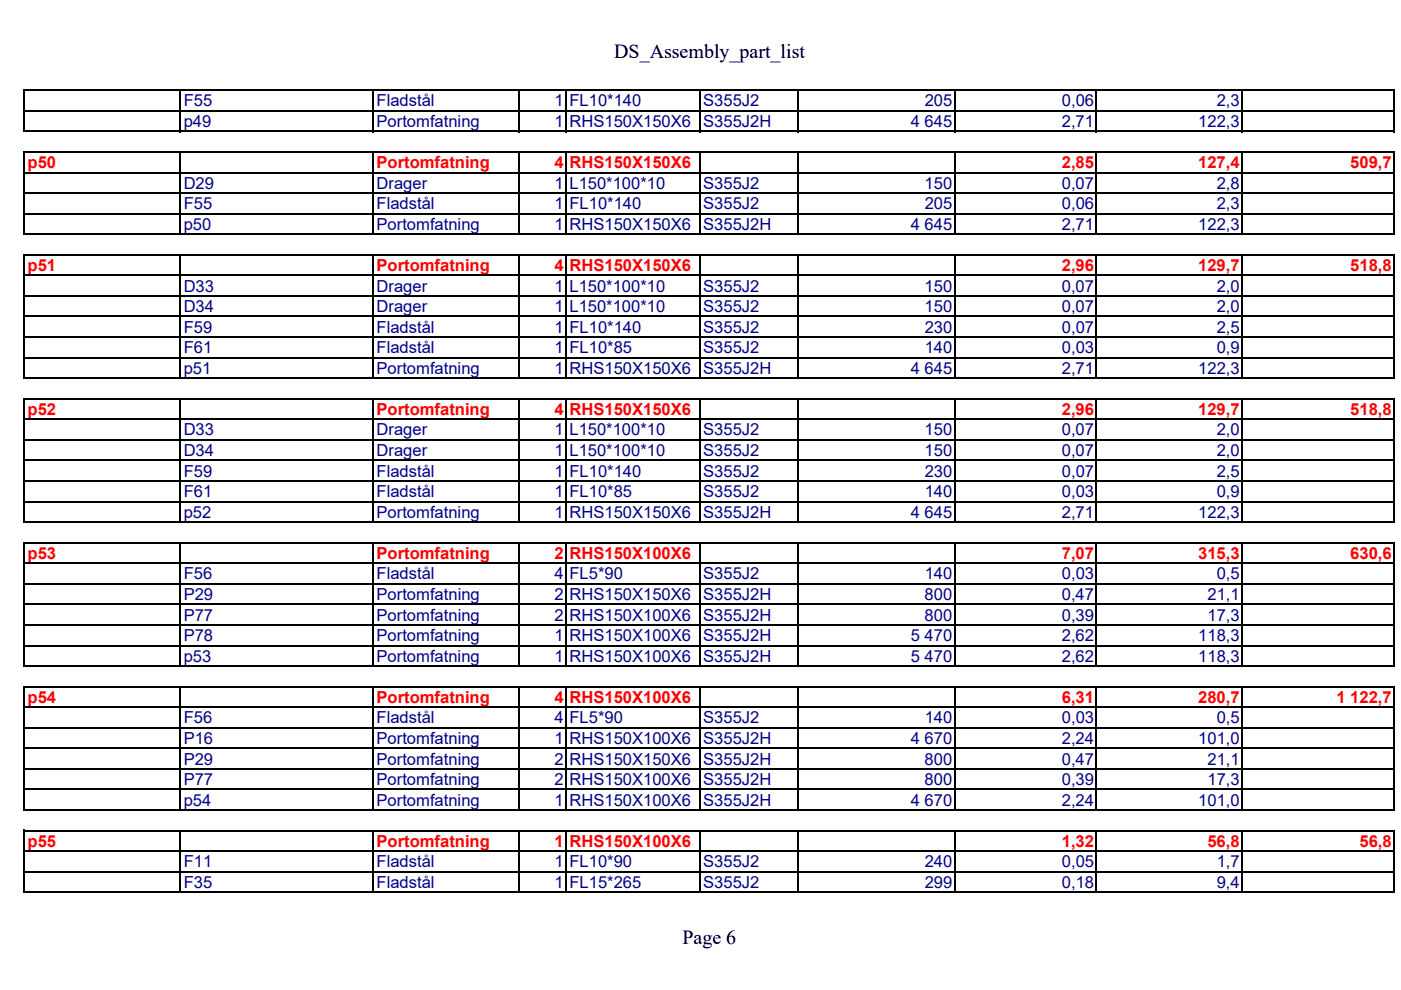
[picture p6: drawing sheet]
<svg xmlns="http://www.w3.org/2000/svg" width="297mm" height="210mm" viewBox="0 0 297 210" stroke-linecap="round" stroke-linejoin="round" font-family="sans-serif">
<defs><g id="words">
<g font-size="4.2">
<text x="130.2" y="12.3">DS_Assembly_part_list</text>
<text x="144.7" y="200.2">Page 6</text>
</g>
<g font-size="3.5" fill="#00008b">
<text x="38.9" y="22.6">F55</text>
<text x="79.8" y="22.6">Fladstål</text>
<text x="117.5" y="22.6">1 FL10*140</text>
<text x="149.1" y="22.6">S355J2</text>
<text x="196" y="22.6">205</text>
<text x="225.1" y="22.6">0,06</text>
<text x="258" y="22.6">2,3</text>
<text x="38.9" y="26.9">p49</text>
<text x="79.8" y="26.9">Portomfatning</text>
<text x="117.5" y="26.9">1 RHS150X150X6</text>
<text x="149.1" y="26.9">S355J2H</text>
<text x="193.1" y="26.9">4 645</text>
<text x="225.1" y="26.9">2,71</text>
<text x="254" y="26.9">122,3</text>
<text x="38.9" y="40">D29</text>
<text x="79.8" y="40">Drager</text>
<text x="117.5" y="40">1 L150*100*10</text>
<text x="149.1" y="40">S355J2</text>
<text x="196" y="40">150</text>
<text x="225.1" y="40">0,07</text>
<text x="258" y="40">2,8</text>
<text x="38.9" y="44.4">F55</text>
<text x="79.8" y="44.4">Fladstål</text>
<text x="117.5" y="44.4">1 FL10*140</text>
<text x="149.1" y="44.4">S355J2</text>
<text x="196" y="44.4">205</text>
<text x="225.1" y="44.4">0,06</text>
<text x="258" y="44.4">2,3</text>
<text x="38.9" y="48.7">p50</text>
<text x="79.8" y="48.7">Portomfatning</text>
<text x="117.5" y="48.7">1 RHS150X150X6</text>
<text x="149.1" y="48.7">S355J2H</text>
<text x="193.1" y="48.7">4 645</text>
<text x="225.1" y="48.7">2,71</text>
<text x="254" y="48.7">122,3</text>
<text x="38.9" y="61.8">D33</text>
<text x="79.8" y="61.8">Drager</text>
<text x="117.5" y="61.8">1 L150*100*10</text>
<text x="149.1" y="61.8">S355J2</text>
<text x="196" y="61.8">150</text>
<text x="225.1" y="61.8">0,07</text>
<text x="258" y="61.8">2,0</text>
<text x="38.9" y="66.2">D34</text>
<text x="38.9" y="70.5">F59</text>
<text x="79.8" y="66.2">Drager</text>
<text x="79.8" y="70.5">Fladstål</text>
<text x="117.5" y="66.2">1 L150*100*10</text>
<text x="117.5" y="70.5">1 FL10*140</text>
<text x="149.1" y="66.2">S355J2</text>
<text x="149.1" y="70.5">S355J2</text>
<text x="196" y="66.2">150</text>
<text x="196" y="70.5">230</text>
<text x="225.1" y="66.2">0,07</text>
<text x="225.1" y="70.5">0,07</text>
<text x="258" y="66.2">2,0</text>
<text x="258" y="70.5">2,5</text>
<text x="38.9" y="74.9">F61</text>
<text x="79.8" y="74.9">Fladstål</text>
<text x="117.5" y="74.9">1 FL10*85</text>
<text x="149.1" y="74.9">S355J2</text>
<text x="196.1" y="74.9">140</text>
<text x="225.1" y="74.9">0,03</text>
<text x="258" y="74.9">0,9</text>
<text x="38.9" y="79.2">p51</text>
<text x="79.8" y="79.2">Portomfatning</text>
<text x="117.5" y="79.2">1 RHS150X150X6</text>
<text x="149.1" y="79.2">S355J2H</text>
<text x="193.1" y="79.2">4 645</text>
<text x="225.1" y="79.2">2,71</text>
<text x="254" y="79.2">122,3</text>
<text x="38.9" y="92.3">D33</text>
<text x="79.8" y="92.3">Drager</text>
<text x="117.5" y="92.3">1 L150*100*10</text>
<text x="149.1" y="92.3">S355J2</text>
<text x="196" y="92.3">150</text>
<text x="225.1" y="92.3">0,07</text>
<text x="258" y="92.3">2,0</text>
<text x="38.9" y="96.7">D34</text>
<text x="38.9" y="101">F59</text>
<text x="79.8" y="96.7">Drager</text>
<text x="79.8" y="101">Fladstål</text>
<text x="117.5" y="96.7">1 L150*100*10</text>
<text x="117.5" y="101">1 FL10*140</text>
<text x="149.1" y="96.7">S355J2</text>
<text x="149.1" y="101">S355J2</text>
<text x="196" y="96.7">150</text>
<text x="196" y="101">230</text>
<text x="225.1" y="96.7">0,07</text>
<text x="225.1" y="101">0,07</text>
<text x="258" y="96.7">2,0</text>
<text x="258" y="101">2,5</text>
<text x="38.9" y="105.4">F61</text>
<text x="79.8" y="105.4">Fladstål</text>
<text x="117.5" y="105.4">1 FL10*85</text>
<text x="149.1" y="105.4">S355J2</text>
<text x="196.1" y="105.4">140</text>
<text x="225.1" y="105.4">0,03</text>
<text x="258" y="105.4">0,9</text>
<text x="38.9" y="109.8">p52</text>
<text x="79.8" y="109.8">Portomfatning</text>
<text x="117.5" y="109.8">1 RHS150X150X6</text>
<text x="149.1" y="109.8">S355J2H</text>
<text x="193.1" y="109.8">4 645</text>
<text x="225.1" y="109.8">2,71</text>
<text x="254" y="109.8">122,3</text>
<text x="38.9" y="122.9">F56</text>
<text x="79.8" y="122.9">Fladstål</text>
<text x="117.5" y="122.9">4 FL5*90</text>
<text x="149.1" y="122.9">S355J2</text>
<text x="196.1" y="122.9">140</text>
<text x="225.1" y="122.9">0,03</text>
<text x="258" y="122.9">0,5</text>
<text x="38.9" y="127.2">P29</text>
<text x="38.9" y="131.6">P77</text>
<text x="79.8" y="127.2">Portomfatning</text>
<text x="79.8" y="131.6">Portomfatning</text>
<text x="117.5" y="127.2">2 RHS150X150X6</text>
<text x="117.5" y="131.6">2 RHS150X100X6</text>
<text x="149.1" y="127.2">S355J2H</text>
<text x="149.1" y="131.6">S355J2H</text>
<text x="196" y="127.2">800</text>
<text x="196" y="131.6">800</text>
<text x="225.1" y="127.2">0,47</text>
<text x="225.1" y="131.6">0,39</text>
<text x="256" y="127.2">21,1</text>
<text x="256" y="131.6">17,3</text>
<text x="38.9" y="135.9">P78</text>
<text x="79.8" y="135.9">Portomfatning</text>
<text x="117.5" y="135.9">1 RHS150X100X6</text>
<text x="149.1" y="135.9">S355J2H</text>
<text x="193.1" y="135.9">5 470</text>
<text x="225.1" y="135.9">2,62</text>
<text x="254" y="135.9">118,3</text>
<text x="38.9" y="140.3">p53</text>
<text x="79.8" y="140.3">Portomfatning</text>
<text x="117.5" y="140.3">1 RHS150X100X6</text>
<text x="149.1" y="140.3">S355J2H</text>
<text x="193.1" y="140.3">5 470</text>
<text x="225.1" y="140.3">2,62</text>
<text x="254" y="140.3">118,3</text>
<text x="38.9" y="153.4">F56</text>
<text x="79.8" y="153.4">Fladstål</text>
<text x="117.5" y="153.4">4 FL5*90</text>
<text x="149.1" y="153.4">S355J2</text>
<text x="196.1" y="153.4">140</text>
<text x="225.1" y="153.4">0,03</text>
<text x="258" y="153.4">0,5</text>
<text x="38.9" y="157.7">P16</text>
<text x="79.8" y="157.7">Portomfatning</text>
<text x="117.5" y="157.7">1 RHS150X100X6</text>
<text x="149.1" y="157.7">S355J2H</text>
<text x="193.1" y="157.7">4 670</text>
<text x="225.1" y="157.7">2,24</text>
<text x="254" y="157.7">101,0</text>
<text x="38.9" y="162.1">P29</text>
<text x="38.9" y="166.5">P77</text>
<text x="79.8" y="162.1">Portomfatning</text>
<text x="79.8" y="166.5">Portomfatning</text>
<text x="117.5" y="162.1">2 RHS150X150X6</text>
<text x="117.5" y="166.5">2 RHS150X100X6</text>
<text x="149.1" y="162.1">S355J2H</text>
<text x="149.1" y="166.5">S355J2H</text>
<text x="196" y="162.1">800</text>
<text x="196" y="166.5">800</text>
<text x="225.1" y="162.1">0,47</text>
<text x="225.1" y="166.5">0,39</text>
<text x="256" y="162.1">21,1</text>
<text x="256" y="166.5">17,3</text>
<text x="38.9" y="170.8">p54</text>
<text x="79.8" y="170.8">Portomfatning</text>
<text x="117.5" y="170.8">1 RHS150X100X6</text>
<text x="149.1" y="170.8">S355J2H</text>
<text x="193.1" y="170.8">4 670</text>
<text x="225.1" y="170.8">2,24</text>
<text x="254" y="170.8">101,0</text>
<text x="38.9" y="183.9">F11</text>
<text x="79.8" y="183.9">Fladstål</text>
<text x="117.5" y="183.9">1 FL10*90</text>
<text x="149.1" y="183.9">S355J2</text>
<text x="196.1" y="183.9">240</text>
<text x="225.1" y="183.9">0,05</text>
<text x="258" y="183.9">1,7</text>
<text x="38.9" y="188.3">F35</text>
<text x="79.8" y="188.3">Fladstål</text>
<text x="117.5" y="188.3">1 FL15*265</text>
<text x="149.1" y="188.3">S355J2</text>
<text x="196" y="188.3">299</text>
<text x="225.1" y="188.3">0,18</text>
<text x="258" y="188.3">9,4</text>
</g>
<g font-size="3.5" fill="#f00">
<text x="5.8" y="35.7">p50</text>
<text x="79.8" y="35.7">Portomfatning</text>
<text x="117.5" y="35.7">4</text>
<text x="120.7" y="35.7">RHS150X150X6</text>
<text x="225.1" y="35.7">2,85</text>
<text x="254" y="35.7">127,4</text>
<text x="286.3" y="35.7">509,7</text>
<text x="5.8" y="57.5">p51</text>
<text x="79.8" y="57.5">Portomfatning</text>
<text x="117.5" y="57.5">4</text>
<text x="120.7" y="57.5">RHS150X150X6</text>
<text x="225.1" y="57.5">2,96</text>
<text x="254" y="57.5">129,7</text>
<text x="286.3" y="57.5">518,8</text>
<text x="5.8" y="88">p52</text>
<text x="79.8" y="88">Portomfatning</text>
<text x="117.5" y="88">4</text>
<text x="120.7" y="88">RHS150X150X6</text>
<text x="225.1" y="88">2,96</text>
<text x="254" y="88">129,7</text>
<text x="286.3" y="88">518,8</text>
<text x="5.8" y="118.5">p53</text>
<text x="79.8" y="118.5">Portomfatning</text>
<text x="117.5" y="118.5">2</text>
<text x="120.7" y="118.5">RHS150X100X6</text>
<text x="225.1" y="118.5">7,07</text>
<text x="254" y="118.5">315,3</text>
<text x="286.3" y="118.5">630,6</text>
<text x="5.8" y="149.1">p54</text>
<text x="79.8" y="149.1">Portomfatning</text>
<text x="117.5" y="149.1">4</text>
<text x="120.7" y="149.1">RHS150X100X6</text>
<text x="225.1" y="149.1">6,31</text>
<text x="254" y="149.1">280,7</text>
<text x="283.4" y="149.1">1 122,7</text>
<text x="5.8" y="179.6">p55</text>
<text x="79.8" y="179.6">Portomfatning</text>
<text x="117.5" y="179.6">1</text>
<text x="120.7" y="179.6">RHS150X100X6</text>
<text x="225.1" y="179.6">1,32</text>
<text x="256" y="179.6">56,8</text>
<text x="288.2" y="179.6">56,8</text>
</g>
</g></defs>
<g fill="none" stroke="#000" stroke-width=".34">
<path d="M5.2 19v9M5.3 19.1h290.4M38.3 19.3v8.7M79.2 19.3v8.7M110 19.3v8.7M120.1 19.3v8.7M148.4 19.3v8.7M169.3 19.3v8.7M202.4 19.3v8.7M232.5 19.3v8.7M263.3 19.3v8.7M295.6 19.3v8.7"/>
<path d="M5.2 32v17.8M5.3 23.5h290.4M5.3 27.9h290.4M5.3 32.2h290.4M5.3 36.6h290.4M38.3 32.4v17.4M79.2 32.4v17.4M110 32.4v17.4M120.1 32.4v17.4M148.4 32.4v17.4M169.3 32.4v17.4M202.4 32.4v17.4"/>
<path d="M232.5 32.4v17.4M263.3 32.4v17.4M295.6 32.4v17.4M5.2 53.8v26.5M5.3 40.9h290.4M5.3 45.3h290.4M5.3 49.7h290.4M5.3 54h290.4M5.3 58.4h290.4M38.3 54.2v26.1M79.2 54.2v26.1M110 54.2v26.1"/>
<path d="M120.1 54.2v26.1M148.4 54.2v26.1M169.3 54.2v26.1M202.4 54.2v26.1M232.5 54.2v26.1M263.3 54.2v26.1M295.6 54.2v26.1M5.3 62.7h290.4M5.3 67.1h290.4M5.3 71.5h290.4M5.3 75.8h290.4M5.2 84.4v26.5"/>
<path d="M5.3 80.2h290.4M5.3 84.5h290.4M5.3 88.9h290.4M5.3 93.3h290.4M5.3 97.6h290.4M38.3 84.7v26.2M79.2 84.7v26.2M110 84.7v26.2M120.1 84.7v26.2M148.4 84.7v26.2M169.3 84.7v26.2M202.4 84.7v26.2"/>
<path d="M232.5 84.7v26.2M263.3 84.7v26.2M295.6 84.7v26.2M5.2 114.9v26.5M5.3 102h290.4M5.3 106.3h290.4M5.3 110.7h290.4M5.3 115.1h290.4M5.3 119.4h290.4M38.3 115.2v26.2M79.2 115.2v26.2M110 115.2v26.2"/>
<path d="M120.1 115.2v26.2M148.4 115.2v26.2M169.3 115.2v26.2M202.4 115.2v26.2M232.5 115.2v26.2M263.3 115.2v26.2M295.6 115.2v26.2M5.3 123.8h290.4M5.3 128.1h290.4M5.3 132.5h290.4M5.3 136.9h290.4M5.2 145.4v26.5"/>
<path d="M5.3 141.2h290.4M5.3 145.6h290.4M5.3 149.9h290.4M5.3 154.3h290.4M5.3 158.7h290.4M38.3 145.8v26.1M79.2 145.8v26.1M110 145.8v26.1M120.1 145.8v26.1M148.4 145.8v26.1M169.3 145.8v26.1M202.4 145.8v26.1"/>
<path d="M232.5 145.8v26.1M263.3 145.8v26.1M295.6 145.8v26.1M5.2 175.9v13.5M5.3 163h290.4M5.3 167.4h290.4M5.3 171.7h290.4M5.3 176.1h290.4M38.3 176.3v13.1M79.2 176.3v13.1M110 176.3v13.1M120.1 176.3v13.1"/>
<path d="M148.4 176.3v13.1M169.3 176.3v13.1M202.4 176.3v13.1M232.5 176.3v13.1M263.3 176.3v13.1M295.6 176.3v13.1M5.3 180.5h290.4M5.3 184.8h290.4M5.3 189.2h290.4"/>
</g>
<use href="#words"/>
</svg>
